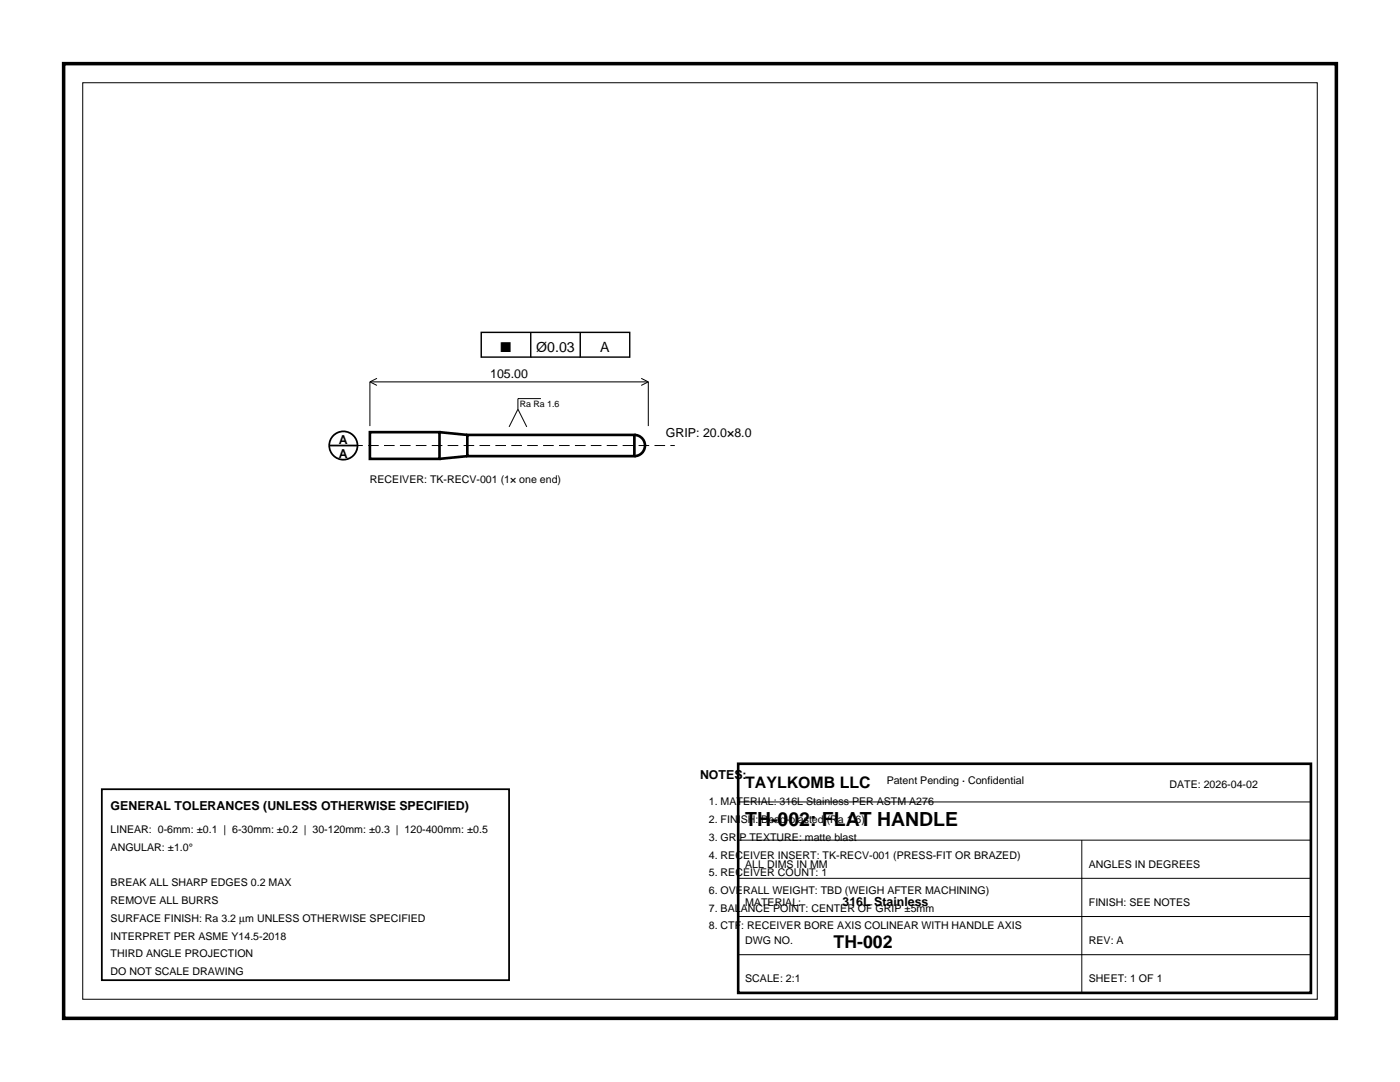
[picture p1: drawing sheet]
<svg xmlns="http://www.w3.org/2000/svg" width="279mm" height="216mm" viewBox="0 0 279 216" stroke-linecap="round" stroke-linejoin="round" font-family="sans-serif">
<defs><g id="words">
<text font-size="3.9" x="148.7" y="164.8">TH-002: FLAT HANDLE</text>
<text font-size="3.5" x="166.4" y="189.1">TH-002</text>
<text font-size="3.2" x="148.7" y="157.2">TAYLKOMB LLC</text>
<g font-size="2.8">
<text x="99.9" y="70.2">■</text>
<text x="107" y="70.2">Ø0.03</text>
<text x="119.8" y="70.2">A</text>
</g>
<g font-size="2.5">
<text x="97.8" y="75.5">105.00</text>
<text x="67.6" y="88.5">A</text>
<text x="132.9" y="87.1">GRIP: 20.0×8.0</text>
<text x="67.6" y="91.4">A</text>
<text x="139.7" y="155.4">NOTES:</text>
<text x="22.1" y="161.7">GENERAL TOLERANCES (UNLESS OTHERWISE SPECIFIED)</text>
<text x="168.1" y="180.8">316L Stainless</text>
</g>
<g font-size="2.1">
<text x="73.8" y="96.3">RECEIVER: TK-RECV-001 (1× one end)</text>
<text x="141.5" y="160.7">1. MATERIAL: 316L Stainless PER ASTM A276</text>
<text x="177" y="156.5">Patent Pending · Confidential</text>
<text x="233.4" y="157.2">DATE: 2026-04-02</text>
<text x="22.1" y="166.3">LINEAR: 0-6mm: ±0.1 | 6-30mm: ±0.2 | 30-120mm: ±0.3 | 120-400mm: ±0.5</text>
<text x="141.5" y="164.3">2. FINISH: Bead-blasted (Ra 1.6)</text>
<text x="141.5" y="167.8">3. GRIP TEXTURE: matte blast</text>
<text x="22.1" y="169.8">ANGULAR: ±1.0°</text>
<text x="141.5" y="171.3">4. RECEIVER INSERT: TK-RECV-001 (PRESS-FIT OR BRAZED)</text>
<text x="148.7" y="173.1">ALL DIMS IN MM</text>
<text x="217.3" y="173.1">ANGLES IN DEGREES</text>
<text x="22.1" y="176.9">BREAK ALL SHARP EDGES 0.2 MAX</text>
<text x="141.5" y="174.8">5. RECEIVER COUNT: 1</text>
<text x="141.5" y="178.4">6. OVERALL WEIGHT: TBD (WEIGH AFTER MACHINING)</text>
<text x="22.1" y="180.4">REMOVE ALL BURRS</text>
<text x="22.1" y="183.9">SURFACE FINISH: Ra 3.2 µm UNLESS OTHERWISE SPECIFIED</text>
<text x="141.5" y="181.9">7. BALANCE POINT: CENTER OF GRIP ±5mm</text>
<text x="141.5" y="185.4">8. CTF: RECEIVER BORE AXIS COLINEAR WITH HANDLE AXIS</text>
<text x="148.7" y="180.8">MATERIAL:</text>
<text x="217.3" y="180.8">FINISH: SEE NOTES</text>
<text x="22.1" y="187.5">INTERPRET PER ASME Y14.5-2018</text>
<text x="22.1" y="191">THIRD ANGLE PROJECTION</text>
<text x="148.7" y="188.4">DWG NO.</text>
<text x="217.3" y="188.4">REV: A</text>
<text x="22.1" y="194.5">DO NOT SCALE DRAWING</text>
<text x="148.7" y="196">SCALE: 2:1</text>
<text x="217.3" y="196">SHEET: 1 OF 1</text>
</g>
<text font-size="1.8" x="103.7" y="81.3">Ra Ra 1.6</text>
</g></defs>
<path d="M12.7 12.7h254v190.5h-254z" fill="none" stroke="#000" stroke-width=".71" stroke-linecap="butt"/>
<g fill="none" stroke="#000" stroke-width=".2">
<path d="M16.5 16.5h246.4v182.9h-246.4zM73.8 76.2v8.8M73.8 76.2h55.6M73.8 76.2l1.4 .7M75.2 75.5l-1.4 .7M107.9 79.5h-4.5v2.2M128 75.5l1.4 .7M129.4 76.2v8.8M129.4 76.2l-1.4 .7M103.4 81.7l-1.8 3.5M103.4 81.7l1.7 3.5M147.3 175.3h114.3"/>
<path d="M147.3 167.6h114.3M147.3 160h114.3M215.9 167.6v30.5M147.3 190.5h114.3M147.3 182.9h114.3"/>
</g>
<path d="M73.8 86.2h13.9v5.4h-13.9zM87.7 86.2l5.6 .6M93.3 86.8h33.3v4.2h-33.3zM93.3 91l-5.6 .6M126.6 86.8a2.12 2.12 0 0 1 2.1 2.1 2.12 2.12 0 0 1-2.1 2.1M147.3 152.4h114.3v45.7h-114.3z" fill="none" stroke="#000" stroke-width=".53"/>
<g fill="none" stroke="#000" stroke-width=".35">
<path d="M65.7 88.9h5.6M20.3 157.5h81.3v38.1h-81.3z"/>
<circle cx="68.5" cy="88.9" r="2.82"/>
</g>
<path d="M70.3 88.9h64.4" fill="none" stroke="#000" stroke-width=".2" stroke-dasharray="2.1 1.1" stroke-linecap="butt"/>
<path d="M96 66.3h29.7v5h-29.7zM105.9 66.3v5M115.8 66.3v5" fill="none" stroke="#000" stroke-width=".28"/>
<use href="#words"/>
</svg>
